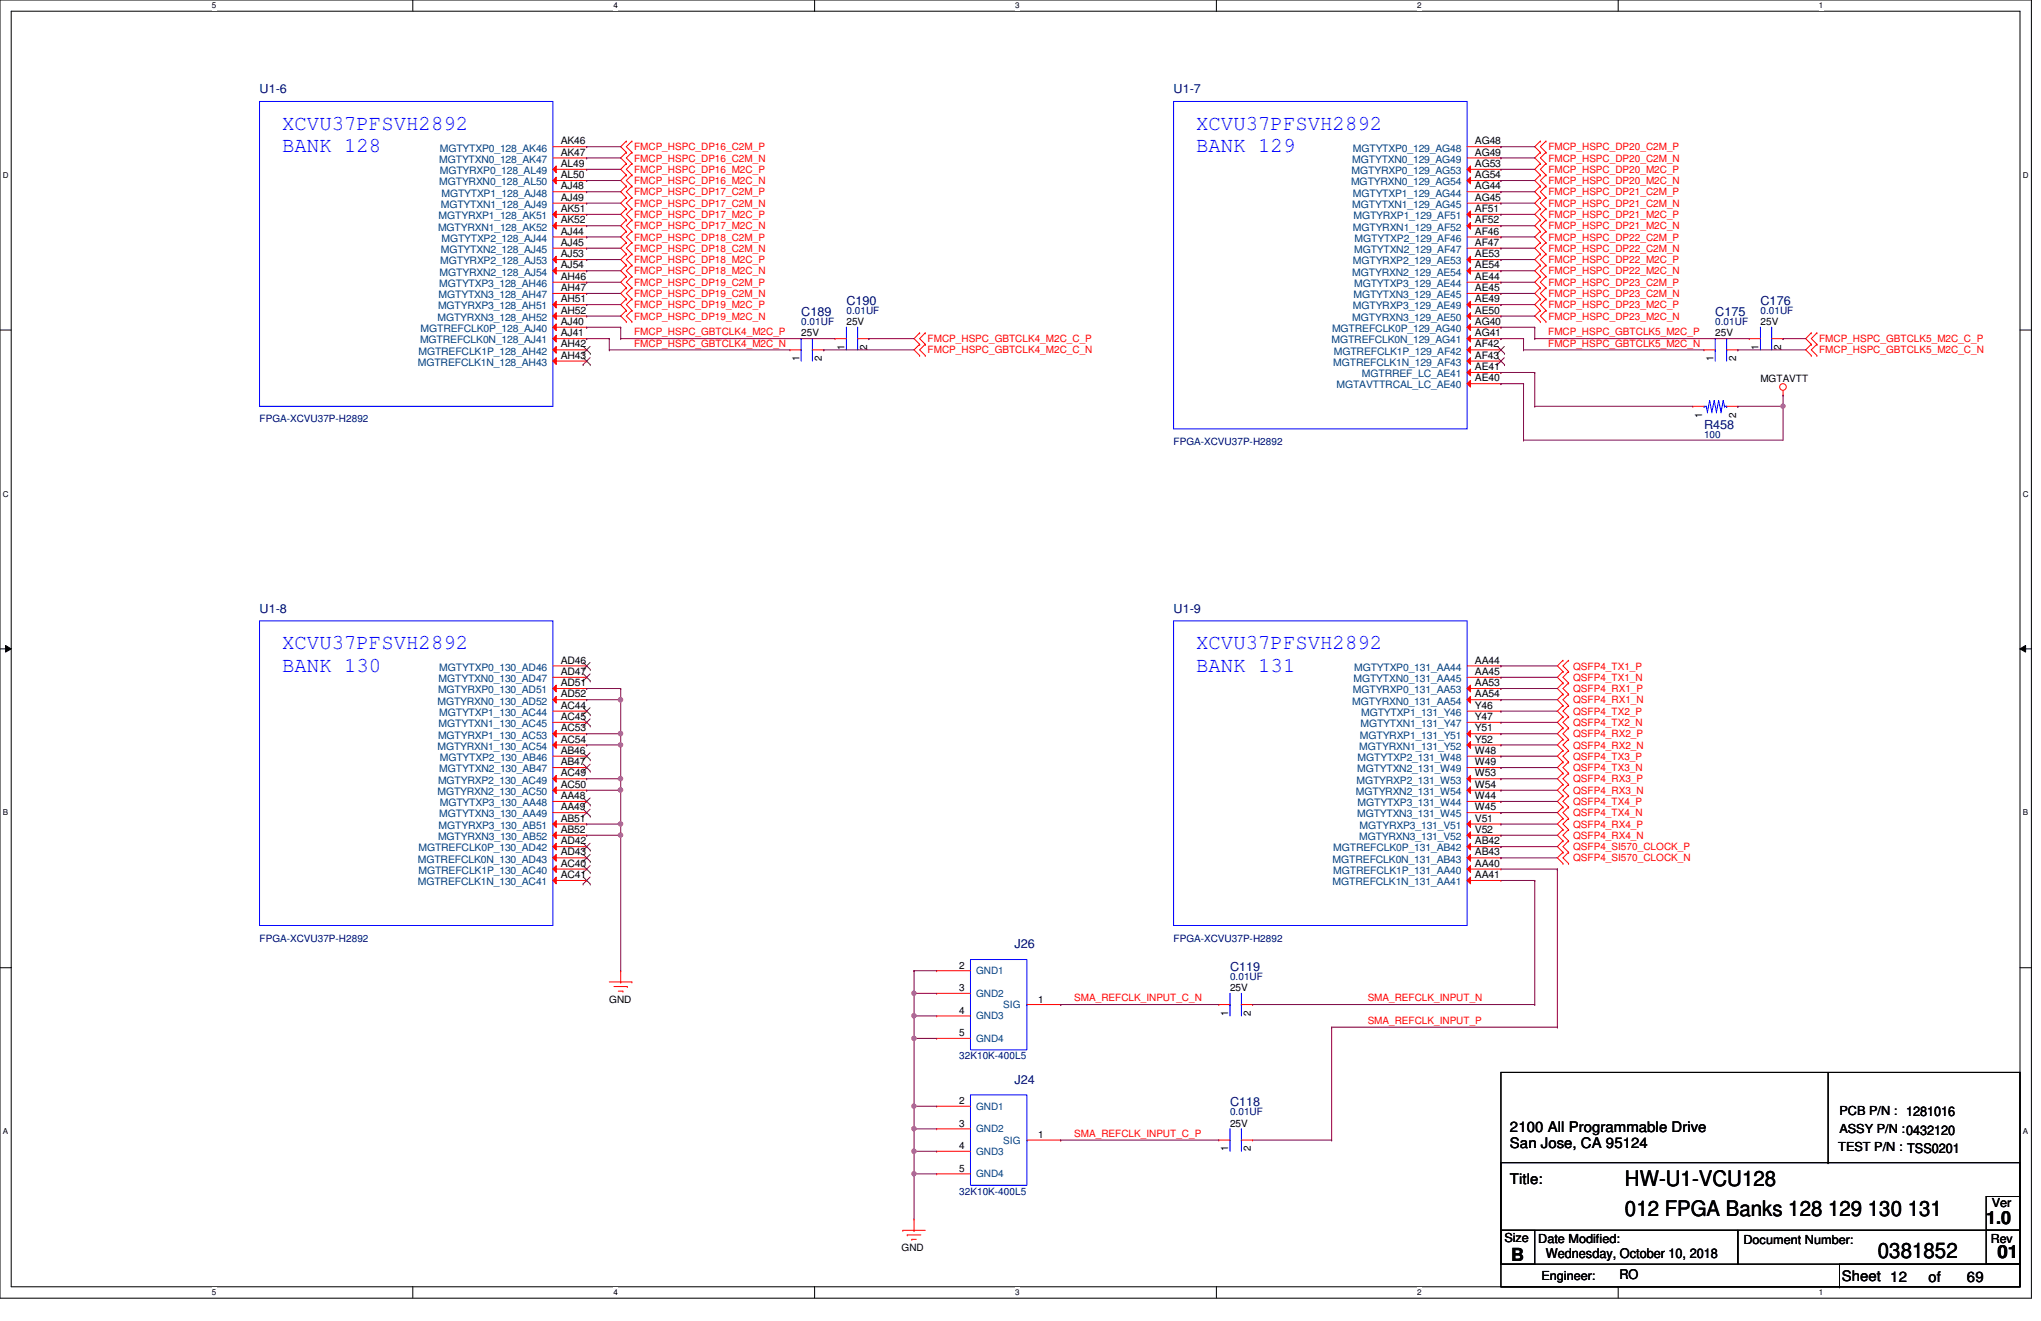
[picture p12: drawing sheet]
<svg xmlns="http://www.w3.org/2000/svg" width="432mm" height="279mm" viewBox="0 0 432 279" stroke-linecap="round" stroke-linejoin="round" font-family="sans-serif">
<defs><g id="words">
<g font-size="4.5" fill="#00f">
<text x="59.7" y="27.5">XCVU37PFSVH2892</text>
<text x="253.1" y="27.5">XCVU37PFSVH2892</text>
<text x="59.7" y="32.2">BANK 128</text>
<text x="253.1" y="32.2">BANK 129</text>
<text x="59.7" y="137.3">XCVU37PFSVH2892</text>
<text x="253.1" y="137.3">XCVU37PFSVH2892</text>
<text x="59.7" y="142.1">BANK 130</text>
<text x="253.1" y="142.1">BANK 131</text>
</g>
<g font-size="4.5">
<text x="343.8" y="250.9">HW-U1-VCU128</text>
<text x="343.8" y="257.1">012 FPGA Banks 128 129 130 131</text>
<text x="397.3" y="266">0381852</text>
</g>
<g font-size="3.8">
<text x="420.2" y="259">1.0</text>
<text x="319.7" y="266.6">B</text>
<text x="422.6" y="266.1">01</text>
</g>
<g font-size="3.1">
<text x="319.4" y="239.4">2100 All Programmable Drive</text>
<text x="319.4" y="242.7">San Jose, CA 95124</text>
<text x="319.4" y="250.4">Title:</text>
<text x="389.6" y="270.9">Sheet 12</text>
<text x="408" y="271.1">of</text>
<text x="416.1" y="271.1">69</text>
</g>
<g font-size="2.8">
<text x="327.1" y="266.1">Wednesday, October 10, 2018</text>
<text x="342.6" y="270.4">RO</text>
</g>
<g font-size="2.6" fill="#000080">
<text x="54.9" y="19.8">U1-6</text>
<text x="248.3" y="19.8">U1-7</text>
<text x="179.1" y="64.4">C190</text>
<text x="372.4" y="64.4">C176</text>
<text x="169.5" y="66.8">C189</text>
<text x="362.9" y="66.8">C175</text>
<text x="360.5" y="90.7">R458</text>
<text x="54.9" y="129.6">U1-8</text>
<text x="248.3" y="129.6">U1-9</text>
<text x="214.6" y="200.5">J26</text>
<text x="260.2" y="205.3">C119</text>
<text x="214.6" y="229.2">J24</text>
<text x="260.2" y="233.9">C118</text>
</g>
<g font-size="2.6">
<text x="389.2" y="235.9">PCB P/N : 1281016</text>
<text x="389.2" y="239.7">ASSY P/N :0432120</text>
<text x="388.9" y="243.5">TEST P/N : TSS0201</text>
<text x="421.4" y="255.2">Ver</text>
<text x="318.3" y="262.6">Size</text>
<text x="325.4" y="262.8">Date Modified:</text>
<text x="368.9" y="263.1">Document Number:</text>
<text x="421.2" y="262.8">Rev</text>
<text x="326.1" y="270.7">Engineer:</text>
</g>
<g font-size="2.2" fill="#004080">
<text x="92.9" y="34.4">MGTYTXN0_128_AK47</text>
<text x="93" y="32">MGTYTXP0_128_AK46</text>
<text x="286.1" y="34.4">MGTYTXN0_129_AG49</text>
<text x="286.2" y="32">MGTYTXP0_129_AG48</text>
<text x="92.9" y="39.2">MGTYRXN0_128_AL50</text>
<text x="93" y="36.8">MGTYRXP0_128_AL49</text>
<text x="93.4" y="41.6">MGTYTXP1_128_AJ48</text>
<text x="285.8" y="39.2">MGTYRXN0_129_AG54</text>
<text x="286" y="36.8">MGTYRXP0_129_AG53</text>
<text x="286.2" y="41.6">MGTYTXP1_129_AG44</text>
<text x="92.8" y="46.4">MGTYRXP1_128_AK51</text>
<text x="93.3" y="44">MGTYTXN1_128_AJ49</text>
<text x="286.1" y="44">MGTYTXN1_129_AG45</text>
<text x="286.3" y="46.4">MGTYRXP1_129_AF51</text>
<text x="92.7" y="48.8">MGTYRXN1_128_AK52</text>
<text x="93.3" y="53.5">MGTYTXN2_128_AJ45</text>
<text x="93.4" y="51.1">MGTYTXP2_128_AJ44</text>
<text x="286.2" y="48.8">MGTYRXN1_129_AF52</text>
<text x="286.5" y="53.5">MGTYTXN2_129_AF47</text>
<text x="286.6" y="51.1">MGTYTXP2_129_AF46</text>
<text x="93" y="58.3">MGTYRXN2_128_AJ54</text>
<text x="93.1" y="55.9">MGTYRXP2_128_AJ53</text>
<text x="286.1" y="58.3">MGTYRXN2_129_AE54</text>
<text x="286.2" y="55.9">MGTYRXP2_129_AE53</text>
<text x="92.7" y="65.4">MGTYRXP3_128_AH51</text>
<text x="92.8" y="63.1">MGTYTXN3_128_AH47</text>
<text x="92.9" y="60.7">MGTYTXP3_128_AH46</text>
<text x="286.2" y="65.4">MGTYRXP3_129_AE49</text>
<text x="286.3" y="63.1">MGTYTXN3_129_AE45</text>
<text x="286.5" y="60.7">MGTYTXP3_129_AE44</text>
<text x="89" y="70.2">MGTREFCLK0P_128_AJ40</text>
<text x="92.5" y="67.9">MGTYRXN3_128_AH52</text>
<text x="281.8" y="70.2">MGTREFCLK0P_129_AG40</text>
<text x="286.1" y="67.9">MGTYRXN3_129_AE50</text>
<text x="88.4" y="77.4">MGTREFCLK1N_128_AH43</text>
<text x="88.5" y="75">MGTREFCLK1P_128_AH42</text>
<text x="88.9" y="72.6">MGTREFCLK0N_128_AJ41</text>
<text x="281.7" y="72.6">MGTREFCLK0N_129_AG41</text>
<text x="282.1" y="77.4">MGTREFCLK1N_129_AF43</text>
<text x="282.2" y="75">MGTREFCLK1P_129_AF42</text>
<text x="282.7" y="82.2">MGTAVTTRCAL_LC_AE40</text>
<text x="288.1" y="79.8">MGTRREF_LC_AE41</text>
<text x="92.9" y="141.9">MGTYTXP0_130_AD46</text>
<text x="286.5" y="141.9">MGTYTXP0_131_AA44</text>
<text x="92.5" y="149">MGTYRXN0_130_AD52</text>
<text x="92.7" y="146.6">MGTYRXP0_130_AD51</text>
<text x="92.8" y="144.3">MGTYTXN0_130_AD47</text>
<text x="286.1" y="149">MGTYRXN0_131_AA54</text>
<text x="286.2" y="146.6">MGTYRXP0_131_AA53</text>
<text x="286.3" y="144.3">MGTYTXN0_131_AA45</text>
<text x="92.8" y="153.8">MGTYTXN1_130_AC45</text>
<text x="92.9" y="151.4">MGTYTXP1_130_AC44</text>
<text x="287.8" y="153.8">MGTYTXN1_131_Y47</text>
<text x="288" y="151.4">MGTYTXP1_131_Y46</text>
<text x="92.5" y="158.6">MGTYRXN1_130_AC54</text>
<text x="92.7" y="156.2">MGTYRXP1_130_AC53</text>
<text x="93" y="161">MGTYTXP2_130_AB46</text>
<text x="287.2" y="161">MGTYTXP2_131_W48</text>
<text x="287.6" y="158.6">MGTYRXN1_131_Y52</text>
<text x="287.7" y="156.2">MGTYRXP1_131_Y51</text>
<text x="92.7" y="165.7">MGTYRXP2_130_AC49</text>
<text x="92.9" y="163.4">MGTYTXN2_130_AB47</text>
<text x="287" y="165.7">MGTYRXP2_131_W53</text>
<text x="287.1" y="163.4">MGTYTXN2_131_W49</text>
<text x="92.5" y="168.1">MGTYRXN2_130_AC50</text>
<text x="92.9" y="172.9">MGTYTXN3_130_AA49</text>
<text x="93" y="170.5">MGTYTXP3_130_AA48</text>
<text x="286.9" y="168.1">MGTYRXN2_131_W54</text>
<text x="287.1" y="172.9">MGTYTXN3_131_W45</text>
<text x="287.2" y="170.5">MGTYTXP3_131_W44</text>
<text x="92.7" y="177.7">MGTYRXN3_130_AB52</text>
<text x="92.8" y="175.3">MGTYRXP3_130_AB51</text>
<text x="287.5" y="177.7">MGTYRXN3_131_V52</text>
<text x="287.7" y="175.3">MGTYRXP3_131_V51</text>
<text x="88.4" y="182.5">MGTREFCLK0N_130_AD43</text>
<text x="88.5" y="180.1">MGTREFCLK0P_130_AD42</text>
<text x="88.5" y="184.8">MGTREFCLK1P_130_AC40</text>
<text x="281.9" y="182.5">MGTREFCLK0N_131_AB43</text>
<text x="282.1" y="180.1">MGTREFCLK0P_131_AB42</text>
<text x="282.1" y="184.8">MGTREFCLK1P_131_AA40</text>
<text x="88.4" y="187.2">MGTREFCLK1N_130_AC41</text>
<text x="281.9" y="187.2">MGTREFCLK1N_131_AA41</text>
</g>
<g font-size="2.2">
<text x="118.6" y="30.5">AK46</text>
<text x="118.6" y="32.9">AK47</text>
<text x="118.6" y="35.3">AL49</text>
<text x="312" y="30.5">AG48</text>
<text x="312" y="32.9">AG49</text>
<text x="312" y="35.3">AG53</text>
<text x="118.6" y="37.7">AL50</text>
<text x="118.6" y="40">AJ48</text>
<text x="312" y="37.7">AG54</text>
<text x="312" y="40">AG44</text>
<text x="118.6" y="42.5">AJ49</text>
<text x="118.6" y="44.8">AK51</text>
<text x="118.6" y="47.2">AK52</text>
<text x="312" y="42.5">AG45</text>
<text x="312" y="44.8">AF51</text>
<text x="312" y="47.2">AF52</text>
<text x="118.6" y="49.6">AJ44</text>
<text x="118.6" y="52">AJ45</text>
<text x="312" y="49.6">AF46</text>
<text x="312" y="52">AF47</text>
<text x="118.6" y="54.4">AJ53</text>
<text x="118.6" y="56.8">AJ54</text>
<text x="118.6" y="59.2">AH46</text>
<text x="312" y="54.4">AE53</text>
<text x="312" y="56.8">AE54</text>
<text x="312" y="59.2">AE44</text>
<text x="118.6" y="61.6">AH47</text>
<text x="118.6" y="63.9">AH51</text>
<text x="312" y="61.6">AE45</text>
<text x="312" y="63.9">AE49</text>
<text x="118.6" y="66.3">AH52</text>
<text x="118.6" y="68.7">AJ40</text>
<text x="118.6" y="71.1">AJ41</text>
<text x="312" y="66.3">AE50</text>
<text x="312" y="68.7">AG40</text>
<text x="312" y="71.1">AG41</text>
<text x="118.6" y="73.5">AH42</text>
<text x="118.6" y="75.9">AH43</text>
<text x="312" y="73.5">AF42</text>
<text x="312" y="75.9">AF43</text>
<text x="312" y="78.3">AE41</text>
<text x="312" y="80.6">AE40</text>
<text x="118.6" y="140.3">AD46</text>
<text x="118.6" y="142.7">AD47</text>
<text x="312" y="140.3">AA44</text>
<text x="312" y="142.7">AA45</text>
<text x="118.6" y="145.1">AD51</text>
<text x="118.6" y="147.5">AD52</text>
<text x="118.6" y="149.9">AC44</text>
<text x="312" y="145.1">AA53</text>
<text x="312" y="147.5">AA54</text>
<text x="312" y="149.9">Y46</text>
<text x="118.6" y="152.3">AC45</text>
<text x="118.6" y="154.7">AC53</text>
<text x="312" y="152.3">Y47</text>
<text x="312" y="154.7">Y51</text>
<text x="118.6" y="157.1">AC54</text>
<text x="118.6" y="159.4">AB46</text>
<text x="118.6" y="161.8">AB47</text>
<text x="312" y="157.1">Y52</text>
<text x="312" y="159.4">W48</text>
<text x="312" y="161.8">W49</text>
<text x="118.6" y="164.2">AC49</text>
<text x="118.6" y="166.6">AC50</text>
<text x="312" y="164.2">W53</text>
<text x="312" y="166.6">W54</text>
<text x="118.6" y="169">AA48</text>
<text x="118.6" y="171.4">AA49</text>
<text x="118.6" y="173.8">AB51</text>
<text x="312" y="169">W44</text>
<text x="312" y="171.4">W45</text>
<text x="312" y="173.8">V51</text>
<text x="118.6" y="176.1">AB52</text>
<text x="118.6" y="178.6">AD42</text>
<text x="312" y="176.1">V52</text>
<text x="312" y="178.6">AB42</text>
<text x="118.6" y="180.9">AD43</text>
<text x="118.6" y="183.3">AC40</text>
<text x="118.6" y="185.7">AC41</text>
<text x="312" y="180.9">AB43</text>
<text x="312" y="183.3">AA40</text>
<text x="312" y="185.7">AA41</text>
</g>
<g font-size="2.1" fill="#f00">
<text x="134.2" y="34.2">FMCP_HSPC_DP16_C2M_N</text>
<text x="134.2" y="31.8">FMCP_HSPC_DP16_C2M_P</text>
<text x="327.6" y="34.2">FMCP_HSPC_DP20_C2M_N</text>
<text x="327.6" y="31.8">FMCP_HSPC_DP20_C2M_P</text>
<text x="134.2" y="38.9">FMCP_HSPC_DP16_M2C_N</text>
<text x="134.2" y="36.5">FMCP_HSPC_DP16_M2C_P</text>
<text x="134.2" y="41.3">FMCP_HSPC_DP17_C2M_P</text>
<text x="327.6" y="38.9">FMCP_HSPC_DP20_M2C_N</text>
<text x="327.6" y="36.5">FMCP_HSPC_DP20_M2C_P</text>
<text x="327.6" y="41.3">FMCP_HSPC_DP21_C2M_P</text>
<text x="134.2" y="43.7">FMCP_HSPC_DP17_C2M_N</text>
<text x="134.2" y="46.1">FMCP_HSPC_DP17_M2C_P</text>
<text x="327.6" y="43.7">FMCP_HSPC_DP21_C2M_N</text>
<text x="327.6" y="46.1">FMCP_HSPC_DP21_M2C_P</text>
<text x="134.2" y="48.5">FMCP_HSPC_DP17_M2C_N</text>
<text x="134.2" y="53.3">FMCP_HSPC_DP18_C2M_N</text>
<text x="134.2" y="50.9">FMCP_HSPC_DP18_C2M_P</text>
<text x="327.6" y="48.5">FMCP_HSPC_DP21_M2C_N</text>
<text x="327.6" y="53.3">FMCP_HSPC_DP22_C2M_N</text>
<text x="327.6" y="50.9">FMCP_HSPC_DP22_C2M_P</text>
<text x="134.2" y="58">FMCP_HSPC_DP18_M2C_N</text>
<text x="134.2" y="55.7">FMCP_HSPC_DP18_M2C_P</text>
<text x="327.6" y="58">FMCP_HSPC_DP22_M2C_N</text>
<text x="327.6" y="55.7">FMCP_HSPC_DP22_M2C_P</text>
<text x="134.2" y="62.8">FMCP_HSPC_DP19_C2M_N</text>
<text x="134.2" y="60.4">FMCP_HSPC_DP19_C2M_P</text>
<text x="134.2" y="65.2">FMCP_HSPC_DP19_M2C_P</text>
<text x="327.6" y="62.8">FMCP_HSPC_DP23_C2M_N</text>
<text x="327.6" y="60.4">FMCP_HSPC_DP23_C2M_P</text>
<text x="327.6" y="65.2">FMCP_HSPC_DP23_M2C_P</text>
<text x="134.2" y="67.6">FMCP_HSPC_DP19_M2C_N</text>
<text x="134.2" y="71">FMCP_HSPC_GBTCLK4_M2C_P</text>
<text x="327.5" y="71">FMCP_HSPC_GBTCLK5_M2C_P</text>
<text x="327.6" y="67.6">FMCP_HSPC_DP23_M2C_N</text>
<text x="134.2" y="73.3">FMCP_HSPC_GBTCLK4_M2C_N</text>
<text x="196.3" y="74.8">FMCP_HSPC_GBTCLK4_M2C_C_N</text>
<text x="196.3" y="72.3">FMCP_HSPC_GBTCLK4_M2C_C_P</text>
<text x="327.5" y="73.3">FMCP_HSPC_GBTCLK5_M2C_N</text>
<text x="384.9" y="74.8">FMCP_HSPC_GBTCLK5_M2C_C_N</text>
<text x="384.9" y="72.3">FMCP_HSPC_GBTCLK5_M2C_C_P</text>
<text x="332.8" y="141.6">QSFP4_TX1_P</text>
<text x="332.8" y="144">QSFP4_TX1_N</text>
<text x="332.8" y="146.4">QSFP4_RX1_P</text>
<text x="332.8" y="148.8">QSFP4_RX1_N</text>
<text x="332.8" y="151.2">QSFP4_TX2_P</text>
<text x="332.8" y="153.5">QSFP4_TX2_N</text>
<text x="332.8" y="155.9">QSFP4_RX2_P</text>
<text x="332.8" y="158.3">QSFP4_RX2_N</text>
<text x="332.8" y="160.7">QSFP4_TX3_P</text>
<text x="332.8" y="163.1">QSFP4_TX3_N</text>
<text x="332.8" y="165.5">QSFP4_RX3_P</text>
<text x="332.8" y="167.9">QSFP4_RX3_N</text>
<text x="332.8" y="170.3">QSFP4_TX4_P</text>
<text x="332.8" y="172.6">QSFP4_TX4_N</text>
<text x="332.8" y="175">QSFP4_RX4_P</text>
<text x="332.8" y="177.4">QSFP4_RX4_N</text>
<text x="332.8" y="179.8">QSFP4_SI570_CLOCK_P</text>
<text x="332.8" y="182.2">QSFP4_SI570_CLOCK_N</text>
<text x="227.3" y="211.8">SMA_REFCLK_INPUT_C_N</text>
<text x="289.3" y="211.8">SMA_REFCLK_INPUT_N</text>
<text x="289.3" y="216.6">SMA_REFCLK_INPUT_P</text>
<text x="227.3" y="240.5">SMA_REFCLK_INPUT_C_P</text>
</g>
<g font-size="2.1" fill="#000080">
<text x="169.5" y="68.8">0.01UF</text>
<text x="179.1" y="66.4">0.01UF</text>
<text x="362.9" y="68.8">0.01UF</text>
<text x="372.4" y="66.4">0.01UF</text>
<text x="54.9" y="89.3">FPGA-XCVU37P-H2892</text>
<text x="248.3" y="94.1">FPGA-XCVU37P-H2892</text>
<text x="360.5" y="92.7">100</text>
<text x="54.9" y="199.1">FPGA-XCVU37P-H2892</text>
<text x="248.3" y="199.1">FPGA-XCVU37P-H2892</text>
<text x="260.2" y="207.3">0.01UF</text>
<text x="202.9" y="224">32K10K-400L5</text>
<text x="260.2" y="235.9">0.01UF</text>
<text x="202.9" y="252.6">32K10K-400L5</text>
</g>
<g font-size="2.1">
<text x="169.5" y="71.2">25V</text>
<text x="179.1" y="68.8">25V</text>
<text x="362.9" y="71.2">25V</text>
<text x="372.4" y="68.8">25V</text>
<text x="169.1" y="76.4" transform="rotate(-90 169.1 76.4)">1</text>
<text x="173.9" y="76.4" transform="rotate(-90 173.9 76.4)">2</text>
<text x="178.6" y="74" transform="rotate(-90 178.6 74)">1</text>
<text x="183.4" y="74" transform="rotate(-90 183.4 74)">2</text>
<text x="362.5" y="76.4" transform="rotate(-90 362.5 76.4)">1</text>
<text x="367.3" y="76.4" transform="rotate(-90 367.3 76.4)">2</text>
<text x="372.1" y="74" transform="rotate(-90 372.1 74)">1</text>
<text x="376.8" y="74" transform="rotate(-90 376.8 74)">2</text>
<text x="372.4" y="80.7">MGTAVTT</text>
<text x="360.1" y="88.3" transform="rotate(-90 360.1 88.3)">1</text>
<text x="367.3" y="88.3" transform="rotate(-90 367.3 88.3)">2</text>
<text x="202.9" y="204.9">2</text>
<text x="202.9" y="209.6">3</text>
<text x="260.2" y="209.6">25V</text>
<text x="128.9" y="212">GND</text>
<text x="202.9" y="214.4">4</text>
<text x="219.6" y="212">1</text>
<text x="259.8" y="214.9" transform="rotate(-90 259.8 214.9)">1</text>
<text x="264.6" y="214.9" transform="rotate(-90 264.6 214.9)">2</text>
<text x="202.9" y="219.2">5</text>
<text x="202.9" y="233.5">2</text>
<text x="202.9" y="238.3">3</text>
<text x="260.2" y="238.3">25V</text>
<text x="202.9" y="243.1">4</text>
<text x="219.6" y="240.7">1</text>
<text x="259.8" y="243.5" transform="rotate(-90 259.8 243.5)">1</text>
<text x="264.6" y="243.5" transform="rotate(-90 264.6 243.5)">2</text>
<text x="202.9" y="247.9">5</text>
<text x="190.8" y="264.6">GND</text>
</g>
<g font-size="2.1" fill="#004080">
<text x="206.5" y="206.1">GND1</text>
<text x="206.5" y="210.9">GND2</text>
<text x="206.5" y="215.6">GND3</text>
<text x="212.3" y="213.2">SIG</text>
<text x="206.5" y="220.4">GND4</text>
<text x="206.5" y="234.7">GND1</text>
<text x="206.5" y="239.5">GND2</text>
<text x="206.5" y="244.3">GND3</text>
<text x="212.3" y="241.9">SIG</text>
<text x="206.5" y="249">GND4</text>
</g>
<g font-size="1.7">
<text x="44.8" y="1.8">5</text>
<text x="129.8" y="1.8">4</text>
<text x="214.8" y="1.8">3</text>
<text x="299.8" y="1.8">2</text>
<text x="384.8" y="1.8">1</text>
<text x=".6" y="37.6">D</text>
<text x="427.9" y="37.6">D</text>
<text x=".6" y="105">C</text>
<text x="427.9" y="105">C</text>
<text x=".6" y="172.5">B</text>
<text x="427.9" y="172.5">B</text>
<text x=".6" y="239.9">A</text>
<text x="427.9" y="239.9">A</text>
<text x="44.8" y="273.9">5</text>
<text x="129.8" y="273.9">4</text>
<text x="214.8" y="273.9">3</text>
<text x="299.8" y="273.9">2</text>
<text x="384.8" y="273.9">1</text>
</g>
</g></defs>
<path d="M0 0h429.8v274.6h-429.8zM2.4 2.4h425v269.8h-425z" fill="none" stroke="#000" stroke-width=".21"/>
<g fill="#fff">
<path d="M44.8 .3h1v1.9h-1z"/>
<path d="M44.8 272.4h1v1.9h-1z"/>
</g>
<path d="M87.3 0v2.4M87.3 272.2v2.3" fill="none" stroke="#000" stroke-width=".21"/>
<g fill="#fff">
<path d="M129.8 .3h.9v1.9h-.9z"/>
<path d="M129.8 272.4h.9v1.9h-.9z"/>
</g>
<path d="M172.3 0v2.4M172.3 272.2v2.3" fill="none" stroke="#000" stroke-width=".21"/>
<g fill="#fff">
<path d="M214.8 .3h.9v1.9h-.9z"/>
<path d="M214.8 272.4h.9v1.9h-.9z"/>
</g>
<path d="M257.3 0v2.4M257.3 272.2v2.3" fill="none" stroke="#000" stroke-width=".21"/>
<g fill="#fff">
<path d="M299.8 .3h.9v1.9h-.9z"/>
<path d="M299.8 272.4h.9v1.9h-.9z"/>
</g>
<path d="M342.3 0v2.4M342.3 272.2v2.3" fill="none" stroke="#000" stroke-width=".21"/>
<g fill="#fff">
<path d="M384.8 .3h.9v1.9h-.9z"/>
<path d="M384.8 272.4h.9v1.9h-.9z"/>
<path d="M.6 36.1h1.2v1.9h-1.2z"/>
<path d="M427.9 36.1h1.3v1.9h-1.3z"/>
<path d="M.6 103.5h1.2v1.9h-1.2z"/>
<path d="M427.9 103.5h1.3v1.9h-1.3z"/>
</g>
<path d="M0 69.8h2.4M427.4 69.8h2.3" fill="none" stroke="#000" stroke-width=".21"/>
<g fill="#fff">
<path d="M.6 170.9h1.1v1.9h-1.1z"/>
<path d="M427.9 170.9h1.2v1.9h-1.2z"/>
</g>
<path d="M0 137.2h2.4M1.2 136.5l1.2 .7-1.2 .7zM427.4 137.2l1.1-.7v1.4zM427.4 137.2h2.3" fill="none" stroke="#000" stroke-width=".21"/>
<path d="M1.2 136.5l1.2 .7-1.2 .7zM427.4 137.2l1.1-.7v1.4z" fill="#000"/>
<g fill="#fff">
<path d="M.6 238.4h1.1v1.9h-1.1z"/>
<path d="M427.9 238.4h1.2v1.9h-1.2z"/>
</g>
<g fill="none" stroke="#000" stroke-width=".21">
<path d="M0 204.7h2.4M427.4 204.7h2.3M317.5 226.8h109.9v45.4h-109.9zM386.8 226.8v19.1M317.5 245.9h109.9v14.3h-109.9zM386.8 245.9h.1M420.2 253.1h7.2v7.1h-7.2zM317.5 260.2h50.2v7.2h-50.2zM317.5 260.2h7.2v7.2h-7.2zM317.5 272.2h71.7M367.7 260.2h59.7v7.2h-59.7zM389.2 267.4h38.2v4.8h-38.2z"/>
<path d="M389.2 272.2h.1M420.2 260.2h7.2v7.2h-7.2z"/>
</g>
<g fill="none" stroke="#f00" stroke-width=".21">
<path d="M117 31h7.1M117 33.4h7.1M124.1 31h.1M124.1 33.4h.1M132.5 32.2h.1M132.5 34.6h.1M132.5 29.8h.1M132.5 37h.1M132.5 39.4h.1M132.5 32.2l-1.2 1.2 1.2 1.2M132.5 29.8l-1.2 1.2 1.2 1.2M132.5 37l-1.2 1.2 1.2 1.2"/>
<path d="M132.5 34.6l-1.2 1.2 1.2 1.2M132.5 39.4l-1.2 1.2 1.2 1.2M133.7 34.6h.1M133.7 32.2h.1M133.7 29.8h.1M133.7 39.4h.1M133.7 37h.1M133.7 32.2l-1.2 1.2 1.2 1.2M133.7 29.8l-1.2 1.2 1.2 1.2M133.7 37l-1.2 1.2 1.2 1.2M133.7 34.6l-1.2 1.2 1.2 1.2M133.7 39.4l-1.2 1.2 1.2 1.2"/>
<path d="M325.9 32.2h.1M325.9 34.6h.1M325.9 29.8h.1M325.9 37h.1M325.9 39.4h.1M325.9 32.2l-1.2 1.2 1.2 1.2M325.9 29.8l-1.2 1.2 1.2 1.2M325.9 37l-1.2 1.2 1.2 1.2M325.9 34.6l-1.2 1.2 1.2 1.2M325.9 39.4l-1.2 1.2 1.2 1.2M327.1 34.6h.1M327.1 32.2h.1"/>
<path d="M327.1 29.8h.1M327.1 39.4h.1M327.1 37h.1M327.1 32.2l-1.2 1.2 1.2 1.2M327.1 29.8l-1.2 1.2 1.2 1.2M327.1 37l-1.2 1.2 1.2 1.2M327.1 34.6l-1.2 1.2 1.2 1.2M327.1 39.4l-1.2 1.2 1.2 1.2M132.5 41.8h.1M132.5 44.2h.1M132.5 46.5h.1M132.5 48.9h.1"/>
<path d="M132.5 51.3h.1M132.5 53.7h.1M132.5 56.1h.1M132.5 58.5h.1M132.5 41.8l-1.2 1.2 1.2 1.2M132.5 46.5l-1.2 1.3 1.2 1.1M132.5 44.2l-1.2 1.1 1.2 1.2M132.5 51.3l-1.2 1.2 1.2 1.2M132.5 48.9l-1.2 1.2 1.2 1.2M132.5 56.1l-1.2 1.2 1.2 1.2M132.5 53.7l-1.2 1.2 1.2 1.2M132.5 58.5l-1.2 1.2 1.2 1.2"/>
<path d="M133.7 44.2h.1M133.7 41.8h.1M133.7 48.9h.1M133.7 46.5h.1M133.7 53.7h.1M133.7 51.3h.1M133.7 58.5h.1M133.7 56.1h.1M133.7 41.8l-1.2 1.2 1.2 1.2M133.7 46.5l-1.2 1.3 1.2 1.1M133.7 44.2l-1.2 1.1 1.2 1.2M133.7 51.3l-1.2 1.2 1.2 1.2"/>
<path d="M133.7 48.9l-1.2 1.2 1.2 1.2M133.7 56.1l-1.2 1.2 1.2 1.2M133.7 53.7l-1.2 1.2 1.2 1.2M133.7 58.5l-1.2 1.2 1.2 1.2M325.9 41.8h.1M325.9 44.2h.1M325.9 46.5h.1M325.9 48.9h.1M325.9 51.3h.1M325.9 53.7h.1M325.9 56.1h.1M325.9 58.5h.1"/>
<path d="M325.9 41.8l-1.2 1.2 1.2 1.2M325.9 46.5l-1.2 1.3 1.2 1.1M325.9 44.2l-1.2 1.1 1.2 1.2M325.9 51.3l-1.2 1.2 1.2 1.2M325.9 48.9l-1.2 1.2 1.2 1.2M325.9 56.1l-1.2 1.2 1.2 1.2M325.9 53.7l-1.2 1.2 1.2 1.2M325.9 58.5l-1.2 1.2 1.2 1.2M327.1 44.2h.1M327.1 41.8h.1M327.1 48.9h.1M327.1 46.5h.1"/>
<path d="M327.1 53.7h.1M327.1 51.3h.1M327.1 58.5h.1M327.1 56.1h.1M327.1 41.8l-1.2 1.2 1.2 1.2M327.1 46.5l-1.2 1.3 1.2 1.1M327.1 44.2l-1.2 1.1 1.2 1.2M327.1 51.3l-1.2 1.2 1.2 1.2M327.1 48.9l-1.2 1.2 1.2 1.2M327.1 56.1l-1.2 1.2 1.2 1.2M327.1 53.7l-1.2 1.2 1.2 1.2M327.1 58.5l-1.2 1.2 1.2 1.2"/>
<path d="M132.5 60.9h.1M132.5 63.2h.1M132.5 65.7h.1M132.5 68h.1M132.5 60.9l-1.2 1.2 1.2 1.1M132.5 65.7l-1.2 1.1 1.2 1.2M132.5 63.2l-1.2 1.2 1.2 1.3M133.7 63.2h.1M133.7 60.9h.1M133.7 68h.1M133.7 65.7h.1M133.7 60.9l-1.2 1.2 1.2 1.1"/>
<path d="M133.7 65.7l-1.2 1.1 1.2 1.2M133.7 63.2l-1.2 1.2 1.2 1.3M167.1 74h.1M167.1 74h2.4M171.9 74h2.4M174.3 74h.1M194.6 72.8h.1M194.6 75.2h.1M194.6 70.4h.1M194.6 72.8l-1.2 1.2 1.2 1.2M194.6 70.4l-1.2 1.2 1.2 1.2M195.7 75.2h.1"/>
<path d="M195.7 72.8h.1M195.7 70.4h.1M195.7 72.8l-1.1 1.2 1.1 1.2M195.7 70.4l-1.1 1.2 1.1 1.2M325.9 60.9h.1M325.9 63.2h.1M325.9 65.7h.1M325.9 68h.1M325.9 60.9l-1.2 1.2 1.2 1.1M325.9 65.7l-1.2 1.1 1.2 1.2M325.9 63.2l-1.2 1.2 1.2 1.3M327.1 63.2h.1"/>
<path d="M327.1 60.9h.1M327.1 68h.1M327.1 65.7h.1M327.1 60.9l-1.2 1.2 1.2 1.1M327.1 65.7l-1.2 1.1 1.2 1.2M327.1 63.2l-1.2 1.2 1.2 1.3M383.2 72.8h.1M383.2 75.2h.1M383.2 70.4h.1M383.2 72.8l-1.2 1.2 1.2 1.2M383.2 70.4l-1.2 1.2 1.2 1.2M384.4 75.2h.1"/>
<path d="M384.4 72.8h.1M384.4 70.4h.1M384.4 72.8l-1.2 1.2 1.2 1.2M384.4 70.4l-1.2 1.2 1.2 1.2M377.2 83.6h.1M377.2 82.6v1M330.7 139.7h.1M330.7 139.7l-1.2 1.1 1.2 1.2M331.9 139.7h.1M331.9 139.7l-1.2 1.1 1.2 1.2M330.7 142h.1M330.7 144.4h.1"/>
<path d="M330.7 146.8h.1M330.7 149.2h.1M330.7 151.6h.1M330.7 154h.1M330.7 156.4h.1M330.7 158.7h.1M330.7 142l-1.2 1.3 1.2 1.1M330.7 144.4l-1.2 1.2 1.2 1.2M330.7 146.8l-1.2 1.2 1.2 1.2M330.7 149.2l-1.2 1.2 1.2 1.2M330.7 151.6l-1.2 1.2 1.2 1.2M330.7 154l-1.2 1.2 1.2 1.2"/>
<path d="M330.7 156.4l-1.2 1.2 1.2 1.1M330.7 158.7l-1.2 1.2 1.2 1.3M331.9 142h.1M331.9 144.4h.1M331.9 146.8h.1M331.9 149.2h.1M331.9 151.6h.1M331.9 154h.1M331.9 156.4h.1M331.9 158.7h.1M331.9 142l-1.2 1.3 1.2 1.1M331.9 144.4l-1.2 1.2 1.2 1.2"/>
<path d="M331.9 146.8l-1.2 1.2 1.2 1.2M331.9 149.2l-1.2 1.2 1.2 1.2M331.9 151.6l-1.2 1.2 1.2 1.2M331.9 154l-1.2 1.2 1.2 1.2M331.9 156.4l-1.2 1.2 1.2 1.1M331.9 158.7l-1.2 1.2 1.2 1.3M330.7 161.2h.1M330.7 163.5h.1M330.7 165.9h.1M330.7 168.3h.1M330.7 170.7h.1M330.7 173.1h.1"/>
<path d="M330.7 175.5h.1M330.7 177.8h.1M330.7 161.2l-1.2 1.1 1.2 1.2M330.7 163.5l-1.2 1.2 1.2 1.2M330.7 165.9l-1.2 1.2 1.2 1.2M330.7 168.3l-1.2 1.2 1.2 1.2M330.7 170.7l-1.2 1.2 1.2 1.2M330.7 173.1l-1.2 1.2 1.2 1.2M330.7 175.5l-1.2 1.2 1.2 1.1M330.7 177.8l-1.2 1.3 1.2 1.2M331.9 161.2h.1M331.9 163.5h.1"/>
<path d="M331.9 165.9h.1M331.9 168.3h.1M331.9 170.7h.1M331.9 173.1h.1M331.9 175.5h.1M331.9 177.8h.1M331.9 161.2l-1.2 1.1 1.2 1.2M331.9 163.5l-1.2 1.2 1.2 1.2M331.9 165.9l-1.2 1.2 1.2 1.2M331.9 168.3l-1.2 1.2 1.2 1.2M331.9 170.7l-1.2 1.2 1.2 1.2M331.9 173.1l-1.2 1.2 1.2 1.2"/>
<path d="M331.9 175.5l-1.2 1.2 1.2 1.1M331.9 177.8l-1.2 1.3 1.2 1.2M330.7 180.3h.1M330.7 182.6h.1M330.7 180.3l-1.2 1.1 1.2 1.2M331.9 180.3h.1M331.9 182.6h.1M331.9 180.3l-1.2 1.1 1.2 1.2M128.9 207.7h4.8M129.9 208.7h2.8M130.8 209.6h1M131.3 205.3h.1"/>
<path d="M131.3 207.7h.1M131.3 205.3v2.4M131.8 209.6h.1M132.7 208.7h.1M133.7 207.7h.1M257.9 212.5h.1M257.9 212.5h2.3M262.6 212.5h2.4M265 212.5h.1M193.4 257.9h.1M193.4 257.9v2.3M191 260.2h.1"/>
<path d="M191 260.2h4.7M191.9 261.2h.1M191.9 261.2h2.9M192.9 262.1h.1M192.9 262.1h.9M193.4 260.2h.1"/>
<circle cx="377.2" cy="81.8" r=".7"/>
</g>
<g fill="none" stroke="#00f" stroke-width=".21">
<path d="M54.9 21.5h62.1v64.4h-62.1zM169.5 74h.1M169.5 71.6h.1M169.5 71.6v4.8M171.9 74h.1M171.9 71.6h.1M171.9 71.6v4.8M260.2 212.5h.1M260.2 210.1h.1M260.2 210.1v4.8M262.6 212.5h.1M262.6 210.1h.1"/>
<path d="M262.6 210.1v4.8"/>
</g>
<path d="M117 35.8l.7-.7v1.4z" fill="#f00"/>
<path d="M117 35.8l.7-.7v1.4zM117 35.8h7.1M124.1 35.8h.1" fill="none" stroke="#f00" stroke-width=".21"/>
<path d="M117 38.2l.7-.7v1.4z" fill="#f00"/>
<path d="M117 38.2l.7-.7v1.4zM117 38.2h7.1M124.1 38.2h.1M117 40.6h7.1M117 43h7.1M124.1 40.6h.1M124.1 43h.1" fill="none" stroke="#f00" stroke-width=".21"/>
<path d="M117 45.3l.7-.7v1.5z" fill="#f00"/>
<path d="M117 45.3l.7-.7v1.5zM117 45.3h7.1M124.1 45.3h.1" fill="none" stroke="#f00" stroke-width=".21"/>
<path d="M117 47.8l.7-.8v1.5z" fill="#f00"/>
<path d="M117 47.8l.7-.8v1.5zM117 47.8h7.1M117 50.1h7.1M117 52.5h7.1M124.1 47.8h.1M124.1 50.1h.1M124.1 52.5h.1" fill="none" stroke="#f00" stroke-width=".21"/>
<path d="M117 54.9l.7-.7v1.4z" fill="#f00"/>
<path d="M117 54.9l.7-.7v1.4zM117 54.9h7.1M124.1 54.9h.1" fill="none" stroke="#f00" stroke-width=".21"/>
<path d="M117 57.3l.7-.7v1.4z" fill="#f00"/>
<path d="M117 57.3l.7-.7v1.4zM117 57.3h7.1M117 59.7h7.1M124.1 57.3h.1M124.1 59.7h.1M117 62.1h7.1M124.1 62.1h.1" fill="none" stroke="#f00" stroke-width=".21"/>
<path d="M117 64.4l.7-.7v1.5z" fill="#f00"/>
<path d="M117 64.4l.7-.7v1.5zM117 64.4h7.1M124.1 64.4h.1" fill="none" stroke="#f00" stroke-width=".21"/>
<path d="M117 66.8l.7-.7v1.5z" fill="#f00"/>
<path d="M117 66.8l.7-.7v1.5zM117 66.8h7.1M124.1 66.8h.1" fill="none" stroke="#f00" stroke-width=".21"/>
<path d="M117 69.2l.7-.7v1.4z" fill="#f00"/>
<path d="M117 69.2l.7-.7v1.4zM117 69.2h7.1M124.1 69.2h.1" fill="none" stroke="#f00" stroke-width=".21"/>
<path d="M117 71.6l.7-.7v1.4z" fill="#f00"/>
<path d="M117 71.6l.7-.7v1.4zM117 71.6h7.1M124.1 71.6h.1" fill="none" stroke="#f00" stroke-width=".21"/>
<path d="M117 74l.7-.7v1.4z" fill="#f00"/>
<path d="M117 74l.7-.7v1.4zM117 74h7.1M124.1 74h.1" fill="none" stroke="#f00" stroke-width=".21"/>
<path d="M123.4 74.8h.1M123.4 73.3l1.5 1.5M124.8 73.3l-1.4 1.5M124.9 74.8h.1" fill="none" stroke="#804000" stroke-width=".21"/>
<path d="M117 76.4l.7-.8v1.5z" fill="#f00"/>
<g fill="none" stroke="#f00" stroke-width=".21">
<path d="M117 76.4l.7-.8v1.5zM117 76.4h7.1M124.1 76.4h.1M358.1 85.9h.1M358.1 85.9h2.4M365.3 85.9h2.4M367.7 85.9h.1M117 140.8h7.1M117 143.3h7.1M124.1 140.8h.1M124.1 143.3h.1M198.2 234h.1"/>
<path d="M198.2 238.8h.1M198.2 234h7.1M198.2 238.8h7.1M198.2 243.5h.1M198.2 248.3h.1M198.2 243.5h7.1M198.2 248.3h7.1M217.3 241.1h7.1M224.4 241.1h.1"/>
</g>
<path d="M123.4 77.1h.1M123.4 75.6l1.5 1.5M124.8 75.6l-1.4 1.5M124.9 77.1h.1M123.4 141.6h.1M123.4 144h.1M123.4 140.1l1.5 1.5M123.4 142.5l1.5 1.5M124.8 140.1l-1.4 1.5M124.8 142.5l-1.4 1.5M124.9 141.6h.1M124.9 144h.1" fill="none" stroke="#804000" stroke-width=".21"/>
<g fill="none" stroke="#00f" stroke-width=".21">
<path d="M360.5 85.9h.1M360.5 85.9h.5M361 85.9h.1M361 85.9l.2 1.2M361.2 87.1h.1M361.7 84.8h.1M361.7 84.8l-.5 2.3M361.7 84.8l.5 2.3M362.2 87.1h.1M362.7 84.8h.1M362.7 84.8l.4 2.3M362.7 84.8l-.5 2.3"/>
<path d="M363.1 87.1h.1M363.6 84.8h.1M363.6 84.8l.5 2.3M363.6 84.8l-.5 2.3M364.1 87.1h.1M364.6 84.8h.1M364.6 84.8l.2 1.1M364.6 84.8l-.5 2.3M364.8 85.9h.1M364.8 85.9h.5M365.3 85.9h.1M54.9 131.3h62.1v64.4h-62.1z"/>
<path d="M205.3 231.6h12v19.1h-12zM205.3 238.8h.1M205.3 234h.1M205.3 243.5h.1M205.3 248.3h.1M217.3 241.1h.1"/>
</g>
<path d="M117 145.6l.7-.7v1.4z" fill="#f00"/>
<path d="M117 145.6l.7-.7v1.4zM117 145.6h7.1M124.1 145.6h.1" fill="none" stroke="#f00" stroke-width=".21"/>
<path d="M117 148l.7-.7v1.4z" fill="#f00"/>
<path d="M117 148l.7-.7v1.4zM117 148h7.1M117 150.4h7.1M117 152.8h7.1M124.1 148h.1M124.1 150.4h.1M124.1 152.8h.1" fill="none" stroke="#f00" stroke-width=".21"/>
<path d="M123.4 151.2h.1M123.4 153.5h.1M123.4 149.7l1.5 1.5M123.4 152.1l1.5 1.4M124.8 149.7l-1.4 1.5M124.8 152.1l-1.4 1.4M124.9 151.2h.1M124.9 153.5h.1" fill="none" stroke="#804000" stroke-width=".21"/>
<path d="M117 155.2l.7-.7v1.4z" fill="#f00"/>
<path d="M117 155.2l.7-.7v1.4zM117 155.2h7.1M124.1 155.2h.1" fill="none" stroke="#f00" stroke-width=".21"/>
<path d="M117 157.6l.7-.8v1.5z" fill="#f00"/>
<path d="M117 157.6l.7-.8v1.5zM117 157.6h7.1M117 159.9h7.1M124.1 157.6h.1M124.1 159.9h.1M117 162.3h7.1M124.1 162.3h.1" fill="none" stroke="#f00" stroke-width=".21"/>
<path d="M123.4 159.2l1.5 1.5M124.8 159.2l-1.4 1.5M123.4 160.7h.1M123.4 163.1h.1M123.4 161.6l1.5 1.5M124.8 161.6l-1.4 1.5M124.9 160.7h.1M124.9 163.1h.1" fill="none" stroke="#804000" stroke-width=".21"/>
<path d="M117 164.7l.7-.7v1.4z" fill="#f00"/>
<path d="M117 164.7l.7-.7v1.4zM117 164.7h7.1M124.1 164.7h.1" fill="none" stroke="#f00" stroke-width=".21"/>
<path d="M117.7 166.4v1.5l-.7-.8z" fill="#f00"/>
<path d="M117 167.1h7.1M117 169.5h7.1M117 171.9h7.1M117.7 166.4v1.5l-.7-.8zM124.1 167.1h.1M124.1 169.5h.1M124.1 171.9h.1" fill="none" stroke="#f00" stroke-width=".21"/>
<path d="M123.4 170.3h.1M123.4 172.6h.1M123.4 168.8l1.5 1.5M123.4 171.2l1.5 1.4M124.8 168.8l-1.4 1.5M124.8 171.2l-1.4 1.4M124.9 170.3h.1M124.9 172.6h.1" fill="none" stroke="#804000" stroke-width=".21"/>
<path d="M117 174.3l.7-.7v1.4z" fill="#f00"/>
<path d="M117 174.3l.7-.7v1.4zM117 174.3h7.1M124.1 174.3h.1" fill="none" stroke="#f00" stroke-width=".21"/>
<path d="M117.7 175.9v1.5l-.7-.7z" fill="#f00"/>
<path d="M117 176.7h7.1M117.7 175.9v1.5l-.7-.7zM124.1 176.7h.1" fill="none" stroke="#f00" stroke-width=".21"/>
<path d="M117 179.1l.7-.7v1.4z" fill="#f00"/>
<path d="M117 179.1l.7-.7v1.4zM117 179.1h7.1M124.1 179.1h.1" fill="none" stroke="#f00" stroke-width=".21"/>
<path d="M123.4 179.8h.1M123.4 178.4l1.5 1.4M124.8 178.4l-1.4 1.4M124.9 179.8h.1" fill="none" stroke="#804000" stroke-width=".21"/>
<path d="M117 181.4l.7-.7v1.5z" fill="#f00"/>
<path d="M117 181.4l.7-.7v1.5zM117 181.4h7.1M124.1 181.4h.1" fill="none" stroke="#f00" stroke-width=".21"/>
<path d="M123.4 182.2h.1M123.4 180.7l1.5 1.5M124.8 180.7l-1.4 1.5M124.9 182.2h.1" fill="none" stroke="#804000" stroke-width=".21"/>
<path d="M117 183.8l.7-.7v1.4z" fill="#f00"/>
<path d="M117 183.8l.7-.7v1.4zM117 183.8h7.1M124.1 183.8h.1" fill="none" stroke="#f00" stroke-width=".21"/>
<path d="M123.4 184.6h.1M123.4 183.1l1.5 1.5M124.8 183.1l-1.4 1.5M124.9 184.6h.1" fill="none" stroke="#804000" stroke-width=".21"/>
<path d="M117.7 185.5v1.4l-.7-.7z" fill="#f00"/>
<path d="M310.4 31h7.1M310.4 33.4h7.1M317.5 31h.1M317.5 33.4h.1M117 186.2h7.1M117.7 185.5v1.4l-.7-.7zM124.1 186.2h.1" fill="none" stroke="#f00" stroke-width=".21"/>
<path d="M123.4 187h.1M123.4 185.5l1.5 1.5M124.8 185.5l-1.4 1.5M124.9 187h.1" fill="none" stroke="#804000" stroke-width=".21"/>
<path d="M248.3 21.5h62.1v69.2h-62.1z" fill="none" stroke="#00f" stroke-width=".21"/>
<path d="M310.4 35.8l.7-.7v1.4z" fill="#f00"/>
<path d="M310.4 35.8l.7-.7v1.4zM310.4 35.8h7.1M317.5 35.8h.1" fill="none" stroke="#f00" stroke-width=".21"/>
<path d="M310.4 38.2l.7-.7v1.4z" fill="#f00"/>
<path d="M310.4 38.2l.7-.7v1.4zM310.4 38.2h7.1M317.5 38.2h.1M310.4 40.6h7.1M310.4 43h7.1M317.5 40.6h.1M317.5 43h.1" fill="none" stroke="#f00" stroke-width=".21"/>
<path d="M310.4 45.3l.7-.7v1.5z" fill="#f00"/>
<path d="M310.4 45.3l.7-.7v1.5zM310.4 45.3h7.1M317.5 45.3h.1" fill="none" stroke="#f00" stroke-width=".21"/>
<path d="M310.4 47.8l.7-.8v1.5z" fill="#f00"/>
<path d="M310.4 47.8l.7-.8v1.5zM310.4 47.8h7.1M310.4 50.1h7.1M310.4 52.5h7.1M317.5 47.8h.1M317.5 50.1h.1M317.5 52.5h.1" fill="none" stroke="#f00" stroke-width=".21"/>
<path d="M310.4 54.9l.7-.7v1.4z" fill="#f00"/>
<path d="M310.4 54.9l.7-.7v1.4zM310.4 54.9h7.1M317.5 54.9h.1" fill="none" stroke="#f00" stroke-width=".21"/>
<path d="M310.4 57.3l.7-.7v1.4z" fill="#f00"/>
<path d="M310.4 57.3l.7-.7v1.4zM310.4 57.3h7.1M310.4 59.7h7.1M317.5 57.3h.1M317.5 59.7h.1M310.4 62.1h7.1M317.5 62.1h.1" fill="none" stroke="#f00" stroke-width=".21"/>
<path d="M310.4 64.4l.7-.7v1.5z" fill="#f00"/>
<path d="M310.4 64.4l.7-.7v1.5zM310.4 64.4h7.1M317.5 64.4h.1" fill="none" stroke="#f00" stroke-width=".21"/>
<path d="M310.4 66.8l.7-.7v1.5z" fill="#f00"/>
<path d="M310.4 66.8l.7-.7v1.5zM310.4 66.8h7.1M317.5 66.8h.1" fill="none" stroke="#f00" stroke-width=".21"/>
<path d="M310.4 69.2l.7-.7v1.4z" fill="#f00"/>
<path d="M310.4 69.2l.7-.7v1.4zM310.4 69.2h7.1M317.5 69.2h.1" fill="none" stroke="#f00" stroke-width=".21"/>
<path d="M310.4 71.6l.7-.7v1.4z" fill="#f00"/>
<path d="M310.4 71.6l.7-.7v1.4zM310.4 71.6h7.1M317.5 71.6h.1" fill="none" stroke="#f00" stroke-width=".21"/>
<path d="M310.4 74l.7-.7v1.4z" fill="#f00"/>
<path d="M310.4 74l.7-.7v1.4zM310.4 74h7.1M317.5 74h.1" fill="none" stroke="#f00" stroke-width=".21"/>
<path d="M316.8 74.8h.1M316.8 73.3l1.5 1.5M318.3 73.3l-1.5 1.5M318.3 74.8h.1" fill="none" stroke="#804000" stroke-width=".21"/>
<path d="M310.4 76.4l.7-.8v1.5z" fill="#f00"/>
<path d="M310.4 76.4l.7-.8v1.5zM310.4 76.4h7.1M317.5 76.4h.1" fill="none" stroke="#f00" stroke-width=".21"/>
<path d="M316.8 77.1h.1M316.8 75.6l1.5 1.5M318.3 75.6l-1.5 1.5M318.3 77.1h.1" fill="none" stroke="#804000" stroke-width=".21"/>
<path d="M310.4 78.8l.7-.7v1.4z" fill="#f00"/>
<path d="M310.4 78.8l.7-.7v1.4zM310.4 78.8h7.1M317.5 78.8h.1" fill="none" stroke="#f00" stroke-width=".21"/>
<path d="M310.4 81.2l.7-.8v1.5z" fill="#f00"/>
<g fill="none" stroke="#f00" stroke-width=".21">
<path d="M176.7 71.6h.1M176.7 71.6h2.4M181.4 71.6h2.4M183.8 71.6h.1M360.5 74h.1M360.5 74h2.4M365.3 74h2.4M367.7 74h.1M370.1 71.6h.1M370.1 71.6h2.3M374.8 71.6h2.4M377.2 71.6h.1"/>
<path d="M310.4 81.2l.7-.8v1.5zM310.4 81.2h7.1M317.5 81.2h.1M310.4 140.8h7.1M310.4 143.3h7.1M317.5 140.8h.1M317.5 143.3h.1M198.2 205.3h.1M198.2 210.1h.1M198.2 214.9h.1M198.2 219.6h.1M198.2 205.3h7.1"/>
<path d="M198.2 210.1h7.1M198.2 214.9h7.1M198.2 219.6h7.1M217.3 212.5h7.1M224.4 212.5h.1"/>
</g>
<g fill="none" stroke="#00f" stroke-width=".21">
<path d="M179.1 71.6h.1M179.1 69.2h.1M179.1 69.2v4.8M181.4 71.6h.1M181.4 69.2h.1M181.4 69.2v4.8M362.9 74h.1M362.9 71.6h.1M362.9 71.6v4.8M365.3 74h.1M365.3 71.6h.1M365.3 71.6v4.8"/>
<path d="M372.4 71.6h.1M372.4 69.2h.1M372.4 69.2v4.8M374.8 71.6h.1M374.8 69.2h.1M374.8 69.2v4.8M248.3 131.3h62.1v64.4h-62.1zM205.3 202.9h12v19.1h-12zM205.3 210.1h.1M205.3 214.9h.1M205.3 219.6h.1M205.3 205.3h.1"/>
<path d="M217.3 212.5h.1"/>
</g>
<path d="M310.4 145.6l.7-.7v1.4z" fill="#f00"/>
<path d="M310.4 145.6l.7-.7v1.4zM310.4 145.6h7.1M317.5 145.6h.1" fill="none" stroke="#f00" stroke-width=".21"/>
<path d="M310.4 148l.7-.7v1.4z" fill="#f00"/>
<path d="M310.4 148l.7-.7v1.4zM310.4 148h7.1M310.4 150.4h7.1M310.4 152.8h7.1M317.5 148h.1M317.5 150.4h.1M317.5 152.8h.1" fill="none" stroke="#f00" stroke-width=".21"/>
<path d="M310.4 155.2l.7-.7v1.4z" fill="#f00"/>
<path d="M310.4 155.2l.7-.7v1.4zM310.4 155.2h7.1M317.5 155.2h.1" fill="none" stroke="#f00" stroke-width=".21"/>
<path d="M310.4 157.6l.7-.8v1.5z" fill="#f00"/>
<path d="M310.4 157.6l.7-.8v1.5zM310.4 157.6h7.1M310.4 159.9h7.1M317.5 157.6h.1M317.5 159.9h.1M310.4 162.3h7.1M317.5 162.3h.1" fill="none" stroke="#f00" stroke-width=".21"/>
<path d="M310.4 164.7l.7-.7v1.4z" fill="#f00"/>
<path d="M310.4 164.7l.7-.7v1.4zM310.4 164.7h7.1M317.5 164.7h.1" fill="none" stroke="#f00" stroke-width=".21"/>
<path d="M310.4 167.1l.7-.7v1.5z" fill="#f00"/>
<path d="M310.4 167.1l.7-.7v1.5zM310.4 167.1h7.1M310.4 169.5h7.1M310.4 171.9h7.1M317.5 167.1h.1M317.5 169.5h.1M317.5 171.9h.1" fill="none" stroke="#f00" stroke-width=".21"/>
<path d="M310.4 174.3l.7-.7v1.4z" fill="#f00"/>
<path d="M310.4 174.3l.7-.7v1.4zM310.4 174.3h7.1M317.5 174.3h.1" fill="none" stroke="#f00" stroke-width=".21"/>
<path d="M310.4 176.7l.7-.8v1.5z" fill="#f00"/>
<path d="M310.4 176.7l.7-.8v1.5zM310.4 176.7h7.1M317.5 176.7h.1" fill="none" stroke="#f00" stroke-width=".21"/>
<path d="M310.4 179.1l.7-.7v1.4z" fill="#f00"/>
<path d="M310.4 179.1l.7-.7v1.4zM310.4 179.1h7.1M317.5 179.1h.1" fill="none" stroke="#f00" stroke-width=".21"/>
<path d="M310.4 181.4l.7-.7v1.5z" fill="#f00"/>
<path d="M310.4 181.4l.7-.7v1.5zM310.4 181.4h7.1M317.5 181.4h.1" fill="none" stroke="#f00" stroke-width=".21"/>
<path d="M310.4 183.8l.7-.7v1.4z" fill="#f00"/>
<path d="M310.4 183.8l.7-.7v1.4zM310.4 183.8h7.1M317.5 183.8h.1" fill="none" stroke="#f00" stroke-width=".21"/>
<path d="M310.4 186.2l.7-.7v1.4z" fill="#f00"/>
<path d="M310.4 186.2l.7-.7v1.4zM310.4 186.2h7.1M317.5 186.2h.1M257.9 241.1h.1M257.9 241.1h2.3M262.6 241.1h2.4M265 241.1h.1" fill="none" stroke="#f00" stroke-width=".21"/>
<path d="M260.2 238.8h.1M260.2 238.8v4.7M262.6 238.8h.1M262.6 238.8v4.7M260.2 241.1h.1M262.6 241.1h.1" fill="none" stroke="#00f" stroke-width=".21"/>
<path d="M322.3 93.1h.1M322.3 81.2h.1M322.3 81.2v11.9M367.7 85.9h.1M367.7 85.9h9.5M377.2 85.9h.1M377.2 85.9v7.2h-54.9" fill="none" stroke="#800040" stroke-width=".21"/>
<circle cx="377.2" cy="85.9" r=".45" fill="#f0f"/>
<circle cx="377.2" cy="85.9" r=".45" fill="none" stroke="#f0f" stroke-width=".21"/>
<path d="M317.5 78.8h.1M317.5 78.8h7.2M131.3 176.7h.1M131.3 176.7v28.6" fill="none" stroke="#800040" stroke-width=".21"/>
<circle cx="131.3" cy="176.6" r=".46" fill="#f0f"/>
<circle cx="131.3" cy="176.6" r=".46" fill="none" stroke="#f0f" stroke-width=".21"/>
<path d="M124.1 176.7h.1M124.1 174.3h.1M124.1 174.3h7.2M131.3 174.3h.1M131.3 167.1h.1M131.3 167.1v9.6h-7.2" fill="none" stroke="#800040" stroke-width=".21"/>
<circle cx="131.3" cy="174.3" r=".46" fill="#f0f"/>
<circle cx="131.3" cy="174.3" r=".46" fill="none" stroke="#f0f" stroke-width=".21"/>
<circle cx="131.3" cy="167.1" r=".47" fill="#f0f"/>
<circle cx="131.3" cy="167.1" r=".47" fill="none" stroke="#f0f" stroke-width=".21"/>
<path d="M124.1 167.1h.1M124.1 164.7h.1M124.1 164.7h7.2M131.3 164.7h.1M131.3 164.7v2.4h-7.2" fill="none" stroke="#800040" stroke-width=".21"/>
<circle cx="131.3" cy="164.7" r=".46" fill="#f0f"/>
<circle cx="131.3" cy="164.7" r=".46" fill="none" stroke="#f0f" stroke-width=".21"/>
<path d="M124.1 155.2h.1M124.1 157.6h.1M124.1 148h.1M124.1 145.6h.1M124.1 157.6h7.2M124.1 148h7.2M124.1 145.6h7.2M131.3 145.6h.1M131.3 148h.1M131.3 145.6v9.6h-7.2" fill="none" stroke="#800040" stroke-width=".21"/>
<circle cx="131.3" cy="148" r=".47" fill="#f0f"/>
<circle cx="131.3" cy="148" r=".47" fill="none" stroke="#f0f" stroke-width=".21"/>
<path d="M131.3 155.2h.1M131.3 155.2v2.4" fill="none" stroke="#800040" stroke-width=".21"/>
<circle cx="131.3" cy="157.5" r=".46" fill="#f0f"/>
<circle cx="131.3" cy="157.5" r=".46" fill="none" stroke="#f0f" stroke-width=".21"/>
<circle cx="131.3" cy="155.1" r=".47" fill="#f0f"/>
<circle cx="131.3" cy="155.1" r=".47" fill="none" stroke="#f0f" stroke-width=".21"/>
<g fill="none" stroke="#800040" stroke-width=".21">
<path d="M124.1 35.8h.1M124.1 38.2h.1M124.1 31h.1M124.1 33.4h.1M124.1 35.8h7.2M124.1 38.2h7.2M124.1 31h7.2M124.1 33.4h7.2M317.5 35.8h.1M317.5 38.2h.1M317.5 31h.1M317.5 33.4h.1"/>
<path d="M317.5 35.8h7.2M317.5 38.2h7.2M317.5 31h7.2M317.5 33.4h7.2M124.1 47.8h.1M124.1 45.3h.1M124.1 40.6h.1M124.1 43h.1M124.1 54.9h.1M124.1 52.5h.1M124.1 50.1h.1M124.1 59.7h.1"/>
<path d="M124.1 57.3h.1M124.1 47.8h7.2M124.1 45.3h7.2M124.1 40.6h7.2M124.1 43h7.2M124.1 54.9h7.2M124.1 52.5h7.2M124.1 50.1h7.2M124.1 59.7h7.2M124.1 57.3h7.2M317.5 47.8h.1M317.5 45.3h.1"/>
<path d="M317.5 40.6h.1M317.5 43h.1M317.5 54.9h.1M317.5 52.5h.1M317.5 50.1h.1M317.5 59.7h.1M317.5 57.3h.1M317.5 47.8h7.2M317.5 45.3h7.2M317.5 40.6h7.2M317.5 43h7.2M317.5 54.9h7.2"/>
<path d="M317.5 52.5h7.2M317.5 50.1h7.2M317.5 59.7h7.2M317.5 57.3h7.2M124.1 62.1h.1M124.1 66.8h.1M124.1 64.4h.1M124.1 62.1h7.2M124.1 66.8h7.2M124.1 64.4h7.2M317.5 62.1h.1M317.5 66.8h.1"/>
<path d="M317.5 64.4h.1M317.5 62.1h7.2M317.5 66.8h7.2M317.5 64.4h7.2M131.3 157.6h.1M131.3 157.6v7.1M317.5 140.8h.1M317.5 143.3h.1M317.5 145.6h.1M317.5 148h.1M317.5 150.4h.1M317.5 152.8h.1"/>
<path d="M317.5 155.2h.1M317.5 157.6h.1M317.5 159.9h.1M317.5 140.8h12M317.5 143.3h12M317.5 145.6h12M317.5 148h12M317.5 150.4h12M317.5 152.8h12M317.5 155.2h12M317.5 157.6h12M317.5 159.9h12"/>
<path d="M317.5 162.3h.1M317.5 164.7h.1M317.5 167.1h.1M317.5 169.5h.1M317.5 171.9h.1M317.5 174.3h.1M317.5 176.7h.1M317.5 179.1h.1M317.5 162.3h12M317.5 164.7h12M317.5 167.1h12M317.5 169.5h12"/>
<path d="M317.5 171.9h12M317.5 174.3h12M317.5 176.7h12M317.5 179.1h12M317.5 181.4h.1M317.5 181.4h12M193.4 248.3h.1M193.4 248.3v9.6M193.4 248.3h4.8M224.4 241.1h.1M224.4 241.1h33.5"/>
</g>
<circle cx="193.3" cy="248.3" r=".45" fill="#f0f"/>
<circle cx="193.3" cy="248.3" r=".45" fill="none" stroke="#f0f" stroke-width=".21"/>
<path d="M193.4 238.8h.1M193.4 238.8v9.5M193.4 243.5h.1M193.4 243.5h4.8" fill="none" stroke="#800040" stroke-width=".21"/>
<circle cx="193.3" cy="243.5" r=".46" fill="#f0f"/>
<circle cx="193.3" cy="243.5" r=".46" fill="none" stroke="#f0f" stroke-width=".21"/>
<circle cx="193.3" cy="238.7" r=".46" fill="#f0f"/>
<circle cx="193.3" cy="238.7" r=".46" fill="none" stroke="#f0f" stroke-width=".21"/>
<path d="M193.4 214.9h.1M193.4 219.6h.1M193.4 214.9v23.9M193.4 219.6h4.8M224.4 212.5h.1M224.4 212.5h33.5M193.4 238.8h.1M193.4 234h.1M193.4 238.8h4.8M193.4 234h4.8" fill="none" stroke="#800040" stroke-width=".21"/>
<circle cx="193.3" cy="233.9" r=".45" fill="#f0f"/>
<circle cx="193.3" cy="233.9" r=".45" fill="none" stroke="#f0f" stroke-width=".21"/>
<circle cx="193.3" cy="219.6" r=".46" fill="#f0f"/>
<circle cx="193.3" cy="219.6" r=".46" fill="none" stroke="#f0f" stroke-width=".21"/>
<path d="M193.4 205.3h.1M193.4 205.3h4.8M193.4 205.3v4.8" fill="none" stroke="#800040" stroke-width=".21"/>
<circle cx="193.3" cy="210.1" r=".45" fill="#f0f"/>
<circle cx="193.3" cy="210.1" r=".45" fill="none" stroke="#f0f" stroke-width=".21"/>
<path d="M193.4 210.1h.1M193.4 210.1h4.8M193.4 210.1v4.8" fill="none" stroke="#800040" stroke-width=".21"/>
<circle cx="193.3" cy="214.8" r=".46" fill="#f0f"/>
<circle cx="193.3" cy="214.8" r=".46" fill="none" stroke="#f0f" stroke-width=".21"/>
<g fill="none" stroke="#800040" stroke-width=".21">
<path d="M124.1 69.2h.1M124.1 71.6h.1M124.1 69.2h7.2M124.1 71.6h4.8M128.9 71.6h.1M128.9 74h.1M128.9 74h38.2M128.9 71.6v2.4M131.3 69.2h.1M131.3 71.6h.1M131.3 71.6h45.4M131.3 69.2v2.4"/>
<path d="M174.3 74h.1M174.3 74h19.1M183.8 71.6h.1M183.8 71.6h9.6M317.5 69.2h.1M317.5 71.6h.1M317.5 69.2h7.2M317.5 71.6h4.8M322.3 71.6h.1M322.3 74h.1M322.3 74h38.2M322.3 71.6v2.4"/>
<path d="M324.7 69.2h.1M324.7 71.6h.1M324.7 78.8h.1M324.7 69.2v2.4M324.7 78.8v7.1M324.7 71.6h45.4M367.7 74h.1M367.7 74h14.3M377.2 71.6h.1M377.2 71.6h4.8M317.5 81.2h.1M317.5 81.2h4.8"/>
<path d="M324.7 85.9h.1M324.7 85.9h33.4M377.2 83.6h.1M377.2 83.6v2.3M317.5 186.2h7.2M317.5 183.8h12M324.7 186.2h.1M324.7 186.2v26.3M329.5 183.8h.1M329.5 183.8v33.5M193.4 214.9h.1M193.4 214.9h4.8"/>
<path d="M265 212.5h59.7M281.7 217.3h.1M281.7 217.3v23.8M281.7 217.3h47.8M324.7 212.5h.1M329.5 217.3h.1M265 241.1h16.7M281.7 241.1h.1"/>
</g>
<circle cx="377.2" cy="85.9" r=".45" fill="#f0f"/>
<circle cx="377.2" cy="85.9" r=".45" fill="none" stroke="#f0f" stroke-width=".21"/>
<circle cx="131.3" cy="176.6" r=".46" fill="#f0f"/>
<circle cx="131.3" cy="176.6" r=".46" fill="none" stroke="#f0f" stroke-width=".21"/>
<circle cx="131.3" cy="174.3" r=".46" fill="#f0f"/>
<circle cx="131.3" cy="174.3" r=".46" fill="none" stroke="#f0f" stroke-width=".21"/>
<circle cx="131.3" cy="167.1" r=".47" fill="#f0f"/>
<circle cx="131.3" cy="167.1" r=".47" fill="none" stroke="#f0f" stroke-width=".21"/>
<circle cx="131.3" cy="164.7" r=".46" fill="#f0f"/>
<circle cx="131.3" cy="164.7" r=".46" fill="none" stroke="#f0f" stroke-width=".21"/>
<circle cx="131.3" cy="148" r=".47" fill="#f0f"/>
<circle cx="131.3" cy="148" r=".47" fill="none" stroke="#f0f" stroke-width=".21"/>
<circle cx="131.3" cy="157.5" r=".46" fill="#f0f"/>
<circle cx="131.3" cy="157.5" r=".46" fill="none" stroke="#f0f" stroke-width=".21"/>
<circle cx="131.3" cy="155.1" r=".47" fill="#f0f"/>
<circle cx="131.3" cy="155.1" r=".47" fill="none" stroke="#f0f" stroke-width=".21"/>
<circle cx="193.3" cy="248.3" r=".45" fill="#f0f"/>
<circle cx="193.3" cy="248.3" r=".45" fill="none" stroke="#f0f" stroke-width=".21"/>
<circle cx="193.3" cy="243.5" r=".46" fill="#f0f"/>
<circle cx="193.3" cy="243.5" r=".46" fill="none" stroke="#f0f" stroke-width=".21"/>
<circle cx="193.3" cy="238.7" r=".46" fill="#f0f"/>
<circle cx="193.3" cy="238.7" r=".46" fill="none" stroke="#f0f" stroke-width=".21"/>
<circle cx="193.3" cy="233.9" r=".45" fill="#f0f"/>
<circle cx="193.3" cy="233.9" r=".45" fill="none" stroke="#f0f" stroke-width=".21"/>
<circle cx="193.3" cy="219.6" r=".46" fill="#f0f"/>
<circle cx="193.3" cy="219.6" r=".46" fill="none" stroke="#f0f" stroke-width=".21"/>
<circle cx="193.3" cy="210.1" r=".45" fill="#f0f"/>
<circle cx="193.3" cy="210.1" r=".45" fill="none" stroke="#f0f" stroke-width=".21"/>
<circle cx="193.3" cy="214.8" r=".46" fill="#f0f"/>
<circle cx="193.3" cy="214.8" r=".46" fill="none" stroke="#f0f" stroke-width=".21"/>
<use href="#words"/>
</svg>
